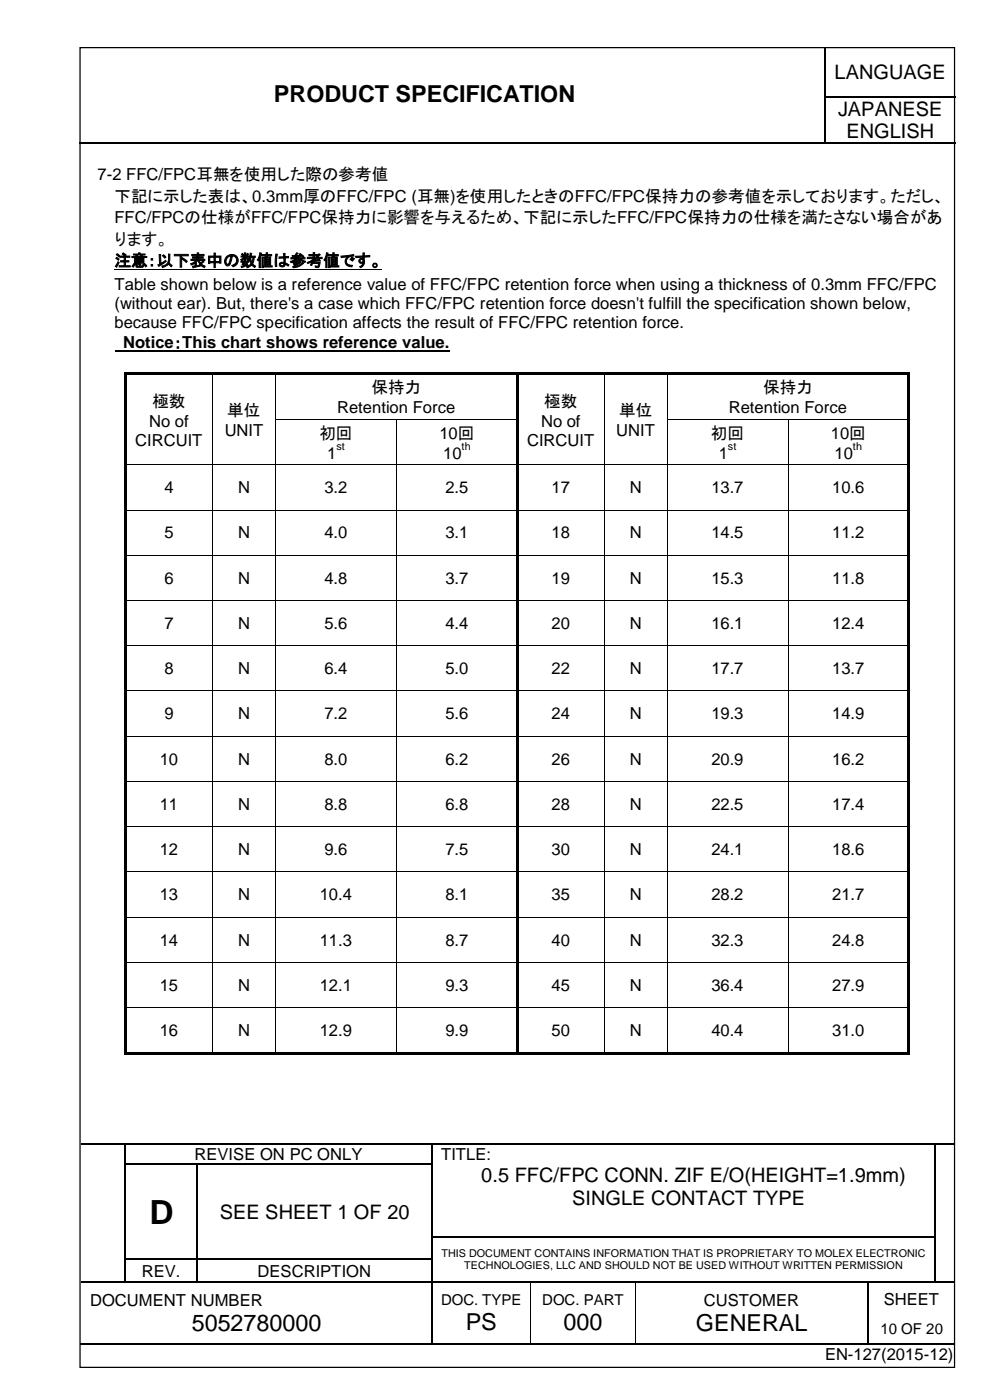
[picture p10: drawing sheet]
<svg xmlns="http://www.w3.org/2000/svg" width="210mm" height="297mm" viewBox="0 0 210 297" stroke-linecap="round" stroke-linejoin="round" font-family="sans-serif">
<defs><g id="words">
<text font-size="7.1" x="31.7" y="259.6">D</text>
<g font-size="5">
<text x="58.1" y="21.6">PRODUCT SPECIFICATION</text>
<text x="40.6" y="282.4">5052780000</text>
<text x="98.7" y="282.2">PS</text>
<text x="119.4" y="282.2">000</text>
<text x="147.6" y="282.4">GENERAL</text>
</g>
<g font-size="4.2">
<text x="176.9" y="16.7">LANGUAGE</text>
<text x="177.7" y="24.5">JAPANESE</text>
<text x="179.4" y="29.4">ENGLISH</text>
<text x="102" y="250.7">0.5 FFC/FPC CONN. ZIF E/O(HEIGHT=1.9mm)</text>
<text x="121.3" y="255.6">SINGLE CONTACT TYPE</text>
<text x="46.6" y="258.6">SEE SHEET 1 OF 20</text>
</g>
<g font-size="3.5">
<text x="20.7" y="38.1">7-2 FFC/FPC耳無を使用した際の参考値</text>
<text x="24.3" y="42.8">下記に示した表は、0.3mm厚のFFC/FPC (耳無)を使用したときのFFC/FPC保持力の参考値を示しております。ただし、</text>
<text x="24.3" y="47.3">FFC/FPCの仕様がFFC/FPC保持力に影響を与えるため、下記に示したFFC/FPC保持力の仕様を満たさない場合があ</text>
<text x="24.3" y="51.9">ります。</text>
<text x="24.3" y="56.5">注意：以下表中の数値は参考値です。</text>
<text x="24.3" y="61.4">Table shown below is a reference value of FFC/FPC retention force when using a thickness of 0.3mm FFC/FPC</text>
<text x="24.3" y="65.5">(without ear). But, there's a case which FFC/FPC retention force doesn't fulfill the specification shown below,</text>
<text x="24.3" y="69.6">because FFC/FPC specification affects the result of FFC/FPC retention force.</text>
<text x="26.1" y="73.9">Notice：This chart shows reference value.</text>
<text x="78.8" y="83.4">保持力</text>
<text x="161.8" y="83.4">保持力</text>
<text x="32.3" y="86.2">極数</text>
<text x="48.2" y="88.3">単位</text>
<text x="71.5" y="87.7">Retention Force</text>
<text x="115.4" y="86.2">極数</text>
<text x="131.3" y="88.3">単位</text>
<text x="154.5" y="87.7">Retention Force</text>
<text x="28.7" y="94.6">CIRCUIT</text>
<text x="31.6" y="90.5">No of</text>
<text x="47.6" y="92.5">UNIT</text>
<text x="67.7" y="93.1">初回</text>
<text x="93.2" y="93.1">10回</text>
<text x="111.7" y="94.6">CIRCUIT</text>
<text x="114.7" y="90.5">No of</text>
<text x="130.7" y="92.5">UNIT</text>
<text x="150.7" y="93.1">初回</text>
<text x="176.1" y="93.1">10回</text>
<text x="69.4" y="97.3">1</text>
<text x="94" y="97.3">10</text>
<text x="152.4" y="97.3">1</text>
<text x="176.9" y="97.3">10</text>
<text x="34.8" y="104.7">4</text>
<text x="50.5" y="104.7">N</text>
<text x="68.8" y="104.7">3.2</text>
<text x="94.4" y="104.7">2.5</text>
<text x="116.9" y="104.7">17</text>
<text x="133.5" y="104.7">N</text>
<text x="150.8" y="104.7">13.7</text>
<text x="176.4" y="104.7">10.6</text>
<text x="34.8" y="114.2">5</text>
<text x="50.5" y="114.2">N</text>
<text x="68.8" y="114.2">4.0</text>
<text x="94.4" y="114.2">3.1</text>
<text x="116.9" y="114.2">18</text>
<text x="133.5" y="114.2">N</text>
<text x="150.8" y="114.2">14.5</text>
<text x="176.4" y="114.2">11.2</text>
<text x="34.8" y="123.8">6</text>
<text x="50.5" y="123.8">N</text>
<text x="68.8" y="123.8">4.8</text>
<text x="94.4" y="123.8">3.7</text>
<text x="116.9" y="123.8">19</text>
<text x="133.5" y="123.8">N</text>
<text x="150.8" y="123.8">15.3</text>
<text x="176.4" y="123.8">11.8</text>
<text x="34.8" y="133.5">7</text>
<text x="50.5" y="133.5">N</text>
<text x="68.8" y="133.5">5.6</text>
<text x="94.4" y="133.5">4.4</text>
<text x="116.9" y="133.5">20</text>
<text x="133.5" y="133.5">N</text>
<text x="150.8" y="133.5">16.1</text>
<text x="176.4" y="133.5">12.4</text>
<text x="34.8" y="143">8</text>
<text x="50.5" y="143">N</text>
<text x="68.8" y="143">6.4</text>
<text x="94.4" y="143">5.0</text>
<text x="116.9" y="143">22</text>
<text x="133.5" y="143">N</text>
<text x="150.8" y="143">17.7</text>
<text x="176.4" y="143">13.7</text>
<text x="34.8" y="152.6">9</text>
<text x="50.5" y="152.6">N</text>
<text x="68.8" y="152.6">7.2</text>
<text x="94.4" y="152.6">5.6</text>
<text x="116.9" y="152.6">24</text>
<text x="133.5" y="152.6">N</text>
<text x="150.8" y="152.6">19.3</text>
<text x="176.4" y="152.6">14.9</text>
<text x="33.9" y="162.2">10</text>
<text x="50.5" y="162.2">N</text>
<text x="68.8" y="162.2">8.0</text>
<text x="94.4" y="162.2">6.2</text>
<text x="116.9" y="162.2">26</text>
<text x="133.5" y="162.2">N</text>
<text x="150.8" y="162.2">20.9</text>
<text x="176.4" y="162.2">16.2</text>
<text x="33.9" y="171.8">11</text>
<text x="50.5" y="171.8">N</text>
<text x="68.8" y="171.8">8.8</text>
<text x="94.4" y="171.8">6.8</text>
<text x="116.9" y="171.8">28</text>
<text x="133.5" y="171.8">N</text>
<text x="150.8" y="171.8">22.5</text>
<text x="176.4" y="171.8">17.4</text>
<text x="33.9" y="181.4">12</text>
<text x="50.5" y="181.4">N</text>
<text x="68.8" y="181.4">9.6</text>
<text x="94.4" y="181.4">7.5</text>
<text x="116.9" y="181.4">30</text>
<text x="133.5" y="181.4">N</text>
<text x="150.8" y="181.4">24.1</text>
<text x="176.4" y="181.4">18.6</text>
<text x="33.9" y="191">13</text>
<text x="50.5" y="191">N</text>
<text x="67.8" y="191">10.4</text>
<text x="94.4" y="191">8.1</text>
<text x="116.9" y="191">35</text>
<text x="133.5" y="191">N</text>
<text x="150.8" y="191">28.2</text>
<text x="176.4" y="191">21.7</text>
<text x="33.9" y="200.6">14</text>
<text x="50.5" y="200.6">N</text>
<text x="67.8" y="200.6">11.3</text>
<text x="94.4" y="200.6">8.7</text>
<text x="116.9" y="200.6">40</text>
<text x="133.5" y="200.6">N</text>
<text x="150.8" y="200.6">32.3</text>
<text x="176.4" y="200.6">24.8</text>
<text x="33.9" y="210.2">15</text>
<text x="50.5" y="210.2">N</text>
<text x="67.8" y="210.2">12.1</text>
<text x="94.4" y="210.2">9.3</text>
<text x="116.9" y="210.2">45</text>
<text x="133.5" y="210.2">N</text>
<text x="150.8" y="210.2">36.4</text>
<text x="176.4" y="210.2">27.9</text>
<text x="33.9" y="219.8">16</text>
<text x="50.5" y="219.8">N</text>
<text x="67.8" y="219.8">12.9</text>
<text x="94.4" y="219.8">9.9</text>
<text x="116.9" y="219.8">50</text>
<text x="133.5" y="219.8">N</text>
<text x="150.8" y="219.8">40.4</text>
<text x="176.4" y="219.8">31.0</text>
<text x="41.2" y="246.1">REVISE ON PC ONLY</text>
<text x="93.5" y="246.1">TITLE:</text>
<text x="30.1" y="270.8">REV.</text>
<text x="54.6" y="270.8">DESCRIPTION</text>
<text x="19.1" y="277">DOCUMENT NUMBER</text>
<text x="149.2" y="277">CUSTOMER</text>
<text x="187.4" y="276.8">SHEET</text>
<text x="174.9" y="288.6">EN-127(2015-12)</text>
</g>
<g font-size="3.2">
<text x="93.5" y="276.9">DOC. TYPE</text>
<text x="115" y="276.9">DOC. PART</text>
<text x="186.6" y="283">10 OF 20</text>
</g>
<g font-size="2.3">
<text x="71.3" y="95.6">st</text>
<text x="97.8" y="95.6">th</text>
<text x="154.3" y="95.6">st</text>
<text x="180.8" y="95.6">th</text>
<text x="93.6" y="266.6">THIS DOCUMENT CONTAINS INFORMATION THAT IS PROPRIETARY TO MOLEX ELECTRONIC</text>
<text x="98.4" y="269.3">TECHNOLOGIES, LLC AND SHOULD NOT BE USED WITHOUT WRITTEN PERMISSION</text>
</g>
</g></defs>
<g fill="none" stroke="#000" stroke-width=".25">
<path d="M175 10.2v10.2M16.8 30.4h158M175 20.6v9.7M175.1 20.5h27.4M175.1 30.4h27.4M17.2 242.6h9.3M26.6 242.8v4M26.6 247.1v4.8M26.6 252.2v4.9M26.6 257.3v4.9M26.7 242.6h64.8M26.7 247h15"/>
<path d="M41.8 247.1v4.8M41.8 252.2v4.9M41.8 257.3v4.9M42 247h49.5M91.6 242.8v4M91.6 247.1v4.8M91.6 252.2v4.9M91.6 257.3v4.9M91.8 242.6h106.3M198.2 242.8v4M198.2 247.1v4.8M198.2 252.2v4.9"/>
<path d="M198.2 257.3v4.9M198.4 242.6h4M17.2 272h9.3M26.6 262.5v4.6M26.6 267.3v4.6M26.7 267.2h15M26.7 272h15M41.8 262.5v4.6M41.8 267.3v4.6M42 267.2h49.5M42 272h49.5M91.6 262.5v4.6"/>
<path d="M91.6 267.3v4.6M91.6 272.2v12.9M91.8 262.3h106.3M91.8 272h20.6M112.6 272h22M134.9 272h49M184 272.2v12.9M184.1 272h14M198.2 262.5v4.6M198.2 267.3v4.6M198.4 272h4M16.9 285.2h74.6"/>
<path d="M91.8 285.2h20.6M112.6 285.2h22M134.9 285.2h49M184.1 285.2h18.3"/>
</g>
<g fill="#000">
<path d="M174.8 20.4h.3v.2h-.3z" fill-rule="evenodd"/>
<path d="M174.8 30.3h.3v.3h-.3z" fill-rule="evenodd"/>
<path d="M26.5 242.5h.2v.3h-.2z" fill-rule="evenodd"/>
<path d="M26.5 246.8h.2v.3h-.2z" fill-rule="evenodd"/>
<path d="M26.5 251.9h.2v.3h-.2z" fill-rule="evenodd"/>
<path d="M26.5 257.1h.2v.2h-.2z" fill-rule="evenodd"/>
<path d="M41.7 246.8h.3v.3h-.3z" fill-rule="evenodd"/>
<path d="M41.7 251.9h.3v.3h-.3z" fill-rule="evenodd"/>
<path d="M41.7 257.1h.3v.2h-.3z" fill-rule="evenodd"/>
<path d="M91.5 242.5h.3v.3h-.3z" fill-rule="evenodd"/>
<path d="M91.5 246.8h.3v.3h-.3z" fill-rule="evenodd"/>
<path d="M91.5 251.9h.3v.3h-.3z" fill-rule="evenodd"/>
<path d="M91.5 257.1h.3v.2h-.3z" fill-rule="evenodd"/>
<path d="M198.1 242.5h.3v.3h-.3z" fill-rule="evenodd"/>
<path d="M198.1 246.8h.3v.3h-.3z" fill-rule="evenodd"/>
<path d="M198.1 251.9h.3v.3h-.3z" fill-rule="evenodd"/>
<path d="M198.1 257.1h.3v.2h-.3z" fill-rule="evenodd"/>
<path d="M26.5 262.2h.2v.3h-.2z" fill-rule="evenodd"/>
<path d="M26.5 267.1h.2v.2h-.2z" fill-rule="evenodd"/>
<path d="M26.5 271.9h.2v.3h-.2z" fill-rule="evenodd"/>
<path d="M41.7 262.2h.3v.3h-.3z" fill-rule="evenodd"/>
<path d="M41.7 267.1h.3v.2h-.3z" fill-rule="evenodd"/>
<path d="M41.7 271.9h.3v.3h-.3z" fill-rule="evenodd"/>
<path d="M91.5 262.2h.3v.3h-.3z" fill-rule="evenodd"/>
<path d="M91.5 267.1h.3v.2h-.3z" fill-rule="evenodd"/>
<path d="M91.5 271.9h.3v.3h-.3z" fill-rule="evenodd"/>
<path d="M112.4 271.9h.2v.3h-.2z" fill-rule="evenodd"/>
<path d="M134.6 271.9h.3v.3h-.3z" fill-rule="evenodd"/>
<path d="M183.9 271.9h.2v.3h-.2z" fill-rule="evenodd"/>
<path d="M198.1 262.2h.3v.3h-.3z" fill-rule="evenodd"/>
<path d="M198.1 267.1h.3v.2h-.3z" fill-rule="evenodd"/>
<path d="M198.1 271.9h.3v.3h-.3z" fill-rule="evenodd"/>
<path d="M91.5 285.1h.3v.3h-.3z" fill-rule="evenodd"/>
<path d="M112.4 285.1h.2v.3h-.2z" fill-rule="evenodd"/>
<path d="M134.6 285.1h.3v.3h-.3z" fill-rule="evenodd"/>
<path d="M183.9 285.1h.2v.3h-.2z" fill-rule="evenodd"/>
</g>
<path d="M112.5 272.2v12.9M134.7 272.2v12.9" fill="none" stroke="#000" stroke-width=".21"/>
<path d="M55.6 15.8h112.4v9.7h-112.4z" fill-rule="evenodd" fill="#fff"/>
<path d="M17 10.1h185.4v280h-185.4z" fill="none" stroke="#000" stroke-width=".26"/>
<g fill="none" stroke="#000" stroke-width=".21">
<path d="M24.3 57.1h56.7M45.1 79.5v9.4M58.4 79.5v9.4M128.1 79.5v9.4M141.4 79.5v9.4M26.9 98.6h18.1M45.1 89.1v9.4M45.1 98.7v9.4M45.2 98.6h13.1M58.4 89.1v9.4M58.4 98.7v9.4M58.5 89h25.5"/>
<path d="M58.5 98.6h25.5M84 89.1v9.4M84 98.7v9.4M84.1 89h25.4M84.1 98.6h25.4M110 98.6h18M128.1 89.1v9.4M128.1 98.7v9.4M128.2 98.6h13.1M141.4 89.1v9.4M141.4 98.7v9.4M141.5 89h25.5"/>
<path d="M141.5 98.6h25.5M167.1 89.1v9.4M167.1 98.7v9.4M167.2 89h25.2M167.2 98.6h25.2M26.9 108.2h18.1M26.9 117.8h18.1M45.1 108.3v9.4M45.1 117.9v9.4M45.2 108.2h13.1M45.2 117.8h13.1M58.4 108.3v9.4"/>
<path d="M58.4 117.9v9.4M58.5 108.2h25.5M58.5 117.8h25.5M84 108.3v9.4M84 117.9v9.4M84.1 108.2h25.4M84.1 117.8h25.4M110 108.2h18M110 117.8h18M128.1 108.3v9.4M128.1 117.9v9.4M128.2 108.2h13.1"/>
<path d="M128.2 117.8h13.1M141.4 108.3v9.4M141.4 117.9v9.4M141.5 108.2h25.5M141.5 117.8h25.5M167.1 108.3v9.4M167.1 117.9v9.4M167.2 108.2h25.2M167.2 117.8h25.2M26.9 127.4h18.1M26.9 137h18.1M45.1 127.5v9.4"/>
<path d="M45.1 137.1v9.4M45.2 127.4h13.1M45.2 137h13.1M58.4 127.5v9.4M58.4 137.1v9.4M58.5 127.4h25.5M58.5 137h25.5M84 127.5v9.4M84 137.1v9.4M84.1 127.4h25.4M84.1 137h25.4M110 127.4h18"/>
<path d="M110 137h18M128.1 127.5v9.4M128.1 137.1v9.4M128.2 127.4h13.1M128.2 137h13.1M141.4 127.5v9.4M141.4 137.1v9.4M141.5 127.4h25.5M141.5 137h25.5M167.1 127.5v9.4M167.1 137.1v9.4M167.2 127.4h25.2"/>
<path d="M167.2 137h25.2M26.9 146.6h18.1M26.9 156.2h18.1M45.1 146.7v9.4M45.1 156.3v9.4M45.2 146.6h13.1M45.2 156.2h13.1M58.4 146.7v9.4M58.4 156.3v9.4M58.5 146.6h25.5M58.5 156.2h25.5M84 146.7v9.4"/>
<path d="M84 156.3v9.4M84.1 146.6h25.4M84.1 156.2h25.4M110 146.6h18M110 156.2h18M128.1 146.7v9.4M128.1 156.3v9.4M128.2 146.6h13.1M128.2 156.2h13.1M141.4 146.7v9.4M141.4 156.3v9.4M141.5 146.6h25.5"/>
<path d="M141.5 156.2h25.5M167.1 146.7v9.4M167.1 156.3v9.4M167.2 146.6h25.2M167.2 156.2h25.2M26.9 165.8h18.1M26.9 175.4h18.1M45.1 165.9v9.4M45.1 175.5v9.4M45.2 165.8h13.1M45.2 175.4h13.1M58.4 165.9v9.4"/>
<path d="M58.4 175.5v9.4M58.5 165.8h25.5M58.5 175.4h25.5M84 165.9v9.4M84 175.5v9.4M84.1 165.8h25.4M84.1 175.4h25.4M110 165.8h18M110 175.4h18M128.1 165.9v9.4M128.1 175.5v9.4M128.2 165.8h13.1"/>
<path d="M128.2 175.4h13.1M141.4 165.9v9.4M141.4 175.5v9.4M141.5 165.8h25.5M141.5 175.4h25.5M167.1 165.9v9.4M167.1 175.5v9.4M167.2 165.8h25.2M167.2 175.4h25.2M26.9 185h18.1M26.9 194.6h18.1M45.1 185.1v9.4"/>
<path d="M45.1 194.7v9.4M45.2 185h13.1M45.2 194.6h13.1M58.4 185.1v9.4M58.4 194.7v9.4M58.5 185h25.5M58.5 194.6h25.5M84 185.1v9.4M84 194.7v9.4M84.1 185h25.4M84.1 194.6h25.4M110 185h18"/>
<path d="M110 194.6h18M128.1 185.1v9.4M128.1 194.7v9.4M128.2 185h13.1M128.2 194.6h13.1M141.4 185.1v9.4M141.4 194.7v9.4M141.5 185h25.5M141.5 194.6h25.5M167.1 185.1v9.4M167.1 194.7v9.4M167.2 185h25.2"/>
<path d="M167.2 194.6h25.2M26.9 204.2h18.1M26.9 213.8h18.1M45.1 204.2v9.5M45.1 213.9v9.4M45.2 204.2h13.1M45.2 213.8h13.1M58.4 204.2v9.5M58.4 213.9v9.4M58.5 204.2h25.5M58.5 213.8h25.5M84 204.2v9.5"/>
<path d="M84 213.9v9.4M84.1 204.2h25.4M84.1 213.8h25.4M110 204.2h18M110 213.8h18M128.1 204.2v9.5M128.1 213.9v9.4M128.2 204.2h13.1M128.2 213.8h13.1M141.4 204.2v9.5M141.4 213.9v9.4M141.5 204.2h25.5"/>
<path d="M141.5 213.8h25.5M167.1 204.2v9.5M167.1 213.9v9.4M167.2 204.2h25.2M167.2 213.8h25.2"/>
</g>
<path d="M24.3 74.5h71" fill="none" stroke="#000" stroke-width=".38"/>
<g fill="#000">
<path d="M26.4 79h.5v.5h-.5z" fill-rule="evenodd"/>
<path d="M26.4 79h.5v.5h-.5z" fill-rule="evenodd"/>
<path d="M26.9 79h18.1v.5h-18.1z" fill-rule="evenodd"/>
<path d="M45 79.5h.2z" fill-rule="evenodd"/>
<path d="M45 79h.5v.5h-.5z" fill-rule="evenodd"/>
<path d="M45.5 79h12.8v.5h-12.8z" fill-rule="evenodd"/>
<path d="M58.3 79.5h.2z" fill-rule="evenodd"/>
<path d="M58.3 79h.6v.5h-.6z" fill-rule="evenodd"/>
<path d="M58.9 79h50.6v.5h-50.6z" fill-rule="evenodd"/>
<path d="M109.5 79.5h.5z" fill-rule="evenodd"/>
<path d="M109.5 79h.5v.5h-.5z" fill-rule="evenodd"/>
<path d="M110 79h18v.5h-18z" fill-rule="evenodd"/>
<path d="M128 79.5h.2z" fill-rule="evenodd"/>
<path d="M128 79h.5v.5h-.5z" fill-rule="evenodd"/>
<path d="M128.5 79h12.8v.5h-12.8z" fill-rule="evenodd"/>
<path d="M141.3 79.5h.2z" fill-rule="evenodd"/>
<path d="M141.3 79h.5v.5h-.5z" fill-rule="evenodd"/>
<path d="M141.8 79h50.6v.5h-50.6z" fill-rule="evenodd"/>
<path d="M192.4 79h.5v.5h-.5z" fill-rule="evenodd"/>
<path d="M192.4 79h.5v.5h-.5z" fill-rule="evenodd"/>
<path d="M26.4 79.5h.5v9.4h-.5z" fill-rule="evenodd"/>
<path d="M26.4 88.9h.5v.2h-.5z" fill-rule="evenodd"/>
<path d="M26.4 89.1h.5v9.4h-.5z" fill-rule="evenodd"/>
<path d="M26.4 98.5h.5v.2h-.5z" fill-rule="evenodd"/>
<path d="M45 88.9h.2v.2h-.2z" fill-rule="evenodd"/>
<path d="M45 98.5h.2v.2h-.2z" fill-rule="evenodd"/>
<path d="M58.3 88.9h.2v.2h-.2z" fill-rule="evenodd"/>
<path d="M58.3 98.5h.2v.2h-.2z" fill-rule="evenodd"/>
<path d="M84 88.9h.1v.2h-.1z" fill-rule="evenodd"/>
<path d="M84 98.5h.1v.2h-.1z" fill-rule="evenodd"/>
<path d="M109.5 79.5h.5v9.4h-.5z" fill-rule="evenodd"/>
<path d="M109.5 88.9h.5v.2h-.5z" fill-rule="evenodd"/>
<path d="M109.5 89.1h.5v9.4h-.5z" fill-rule="evenodd"/>
<path d="M109.5 98.5h.5v.2h-.5z" fill-rule="evenodd"/>
<path d="M128 88.9h.2v.2h-.2z" fill-rule="evenodd"/>
<path d="M128 98.5h.2v.2h-.2z" fill-rule="evenodd"/>
<path d="M141.3 88.9h.2v.2h-.2z" fill-rule="evenodd"/>
<path d="M141.3 98.5h.2v.2h-.2z" fill-rule="evenodd"/>
<path d="M167 88.9h.2v.2h-.2z" fill-rule="evenodd"/>
<path d="M167 98.5h.2v.2h-.2z" fill-rule="evenodd"/>
<path d="M192.4 79.5h.5v9.4h-.5z" fill-rule="evenodd"/>
<path d="M192.4 88.9h.5v.2h-.5z" fill-rule="evenodd"/>
<path d="M192.4 89.1h.5v9.4h-.5z" fill-rule="evenodd"/>
<path d="M192.4 98.5h.5v.2h-.5z" fill-rule="evenodd"/>
<path d="M26.4 98.7h.5v9.4h-.5z" fill-rule="evenodd"/>
<path d="M26.4 108.1h.5v.2h-.5z" fill-rule="evenodd"/>
<path d="M26.4 108.3h.5v9.4h-.5z" fill-rule="evenodd"/>
<path d="M26.4 117.7h.5v.2h-.5z" fill-rule="evenodd"/>
<path d="M45 108.1h.2v.2h-.2z" fill-rule="evenodd"/>
<path d="M45 117.7h.2v.2h-.2z" fill-rule="evenodd"/>
<path d="M58.3 108.1h.2v.2h-.2z" fill-rule="evenodd"/>
<path d="M58.3 117.7h.2v.2h-.2z" fill-rule="evenodd"/>
<path d="M84 108.1h.1v.2h-.1z" fill-rule="evenodd"/>
<path d="M84 117.7h.1v.2h-.1z" fill-rule="evenodd"/>
<path d="M109.5 98.7h.5v9.4h-.5z" fill-rule="evenodd"/>
<path d="M109.5 108.1h.5v.2h-.5z" fill-rule="evenodd"/>
<path d="M109.5 108.3h.5v9.4h-.5z" fill-rule="evenodd"/>
<path d="M109.5 117.7h.5v.2h-.5z" fill-rule="evenodd"/>
<path d="M128 108.1h.2v.2h-.2z" fill-rule="evenodd"/>
<path d="M128 117.7h.2v.2h-.2z" fill-rule="evenodd"/>
<path d="M141.3 108.1h.2v.2h-.2z" fill-rule="evenodd"/>
<path d="M141.3 117.7h.2v.2h-.2z" fill-rule="evenodd"/>
<path d="M167 108.1h.2v.2h-.2z" fill-rule="evenodd"/>
<path d="M167 117.7h.2v.2h-.2z" fill-rule="evenodd"/>
<path d="M192.4 98.7h.5v9.4h-.5z" fill-rule="evenodd"/>
<path d="M192.4 108.1h.5v.2h-.5z" fill-rule="evenodd"/>
<path d="M192.4 108.3h.5v9.4h-.5z" fill-rule="evenodd"/>
<path d="M192.4 117.7h.5v.2h-.5z" fill-rule="evenodd"/>
<path d="M26.4 117.9h.5v9.4h-.5z" fill-rule="evenodd"/>
<path d="M26.4 127.3h.5v.2h-.5z" fill-rule="evenodd"/>
<path d="M26.4 127.5h.5v9.4h-.5z" fill-rule="evenodd"/>
<path d="M26.4 136.9h.5v.2h-.5z" fill-rule="evenodd"/>
<path d="M45 127.3h.2v.2h-.2z" fill-rule="evenodd"/>
<path d="M45 136.9h.2v.2h-.2z" fill-rule="evenodd"/>
<path d="M58.3 127.3h.2v.2h-.2z" fill-rule="evenodd"/>
<path d="M58.3 136.9h.2v.2h-.2z" fill-rule="evenodd"/>
<path d="M84 127.3h.1v.2h-.1z" fill-rule="evenodd"/>
<path d="M84 136.9h.1v.2h-.1z" fill-rule="evenodd"/>
<path d="M109.5 117.9h.5v9.4h-.5z" fill-rule="evenodd"/>
<path d="M109.5 127.3h.5v.2h-.5z" fill-rule="evenodd"/>
<path d="M109.5 127.5h.5v9.4h-.5z" fill-rule="evenodd"/>
<path d="M109.5 136.9h.5v.2h-.5z" fill-rule="evenodd"/>
<path d="M128 127.3h.2v.2h-.2z" fill-rule="evenodd"/>
<path d="M128 136.9h.2v.2h-.2z" fill-rule="evenodd"/>
<path d="M141.3 127.3h.2v.2h-.2z" fill-rule="evenodd"/>
<path d="M141.3 136.9h.2v.2h-.2z" fill-rule="evenodd"/>
<path d="M167 127.3h.2v.2h-.2z" fill-rule="evenodd"/>
<path d="M167 136.9h.2v.2h-.2z" fill-rule="evenodd"/>
<path d="M192.4 117.9h.5v9.4h-.5z" fill-rule="evenodd"/>
<path d="M192.4 127.3h.5v.2h-.5z" fill-rule="evenodd"/>
<path d="M192.4 127.5h.5v9.4h-.5z" fill-rule="evenodd"/>
<path d="M192.4 136.9h.5v.2h-.5z" fill-rule="evenodd"/>
<path d="M26.4 137.1h.5v9.4h-.5z" fill-rule="evenodd"/>
<path d="M26.4 146.5h.5v.2h-.5z" fill-rule="evenodd"/>
<path d="M26.4 146.7h.5v9.4h-.5z" fill-rule="evenodd"/>
<path d="M26.4 156.1h.5v.2h-.5z" fill-rule="evenodd"/>
<path d="M45 146.5h.2v.2h-.2z" fill-rule="evenodd"/>
<path d="M45 156.1h.2v.2h-.2z" fill-rule="evenodd"/>
<path d="M58.3 146.5h.2v.2h-.2z" fill-rule="evenodd"/>
<path d="M58.3 156.1h.2v.2h-.2z" fill-rule="evenodd"/>
<path d="M84 146.5h.1v.2h-.1z" fill-rule="evenodd"/>
<path d="M84 156.1h.1v.2h-.1z" fill-rule="evenodd"/>
<path d="M109.5 137.1h.5v9.4h-.5z" fill-rule="evenodd"/>
<path d="M109.5 146.5h.5v.2h-.5z" fill-rule="evenodd"/>
<path d="M109.5 146.7h.5v9.4h-.5z" fill-rule="evenodd"/>
<path d="M109.5 156.1h.5v.2h-.5z" fill-rule="evenodd"/>
<path d="M128 146.5h.2v.2h-.2z" fill-rule="evenodd"/>
<path d="M128 156.1h.2v.2h-.2z" fill-rule="evenodd"/>
<path d="M141.3 146.5h.2v.2h-.2z" fill-rule="evenodd"/>
<path d="M141.3 156.1h.2v.2h-.2z" fill-rule="evenodd"/>
<path d="M167 146.5h.2v.2h-.2z" fill-rule="evenodd"/>
<path d="M167 156.1h.2v.2h-.2z" fill-rule="evenodd"/>
<path d="M192.4 137.1h.5v9.4h-.5z" fill-rule="evenodd"/>
<path d="M192.4 146.5h.5v.2h-.5z" fill-rule="evenodd"/>
<path d="M192.4 146.7h.5v9.4h-.5z" fill-rule="evenodd"/>
<path d="M192.4 156.1h.5v.2h-.5z" fill-rule="evenodd"/>
<path d="M26.4 156.3h.5v9.4h-.5z" fill-rule="evenodd"/>
<path d="M26.4 165.7h.5v.2h-.5z" fill-rule="evenodd"/>
<path d="M26.4 165.9h.5v9.4h-.5z" fill-rule="evenodd"/>
<path d="M26.4 175.3h.5v.2h-.5z" fill-rule="evenodd"/>
<path d="M45 165.7h.2v.2h-.2z" fill-rule="evenodd"/>
<path d="M45 175.3h.2v.2h-.2z" fill-rule="evenodd"/>
<path d="M58.3 165.7h.2v.2h-.2z" fill-rule="evenodd"/>
<path d="M58.3 175.3h.2v.2h-.2z" fill-rule="evenodd"/>
<path d="M84 165.7h.1v.2h-.1z" fill-rule="evenodd"/>
<path d="M84 175.3h.1v.2h-.1z" fill-rule="evenodd"/>
<path d="M109.5 156.3h.5v9.4h-.5z" fill-rule="evenodd"/>
<path d="M109.5 165.7h.5v.2h-.5z" fill-rule="evenodd"/>
<path d="M109.5 165.9h.5v9.4h-.5z" fill-rule="evenodd"/>
<path d="M109.5 175.3h.5v.2h-.5z" fill-rule="evenodd"/>
<path d="M128 165.7h.2v.2h-.2z" fill-rule="evenodd"/>
<path d="M128 175.3h.2v.2h-.2z" fill-rule="evenodd"/>
<path d="M141.3 165.7h.2v.2h-.2z" fill-rule="evenodd"/>
<path d="M141.3 175.3h.2v.2h-.2z" fill-rule="evenodd"/>
<path d="M167 165.7h.2v.2h-.2z" fill-rule="evenodd"/>
<path d="M167 175.3h.2v.2h-.2z" fill-rule="evenodd"/>
<path d="M192.4 156.3h.5v9.4h-.5z" fill-rule="evenodd"/>
<path d="M192.4 165.7h.5v.2h-.5z" fill-rule="evenodd"/>
<path d="M192.4 165.9h.5v9.4h-.5z" fill-rule="evenodd"/>
<path d="M192.4 175.3h.5v.2h-.5z" fill-rule="evenodd"/>
<path d="M26.4 175.5h.5v9.4h-.5z" fill-rule="evenodd"/>
<path d="M26.4 184.9h.5v.2h-.5z" fill-rule="evenodd"/>
<path d="M26.4 185.1h.5v9.4h-.5z" fill-rule="evenodd"/>
<path d="M26.4 194.5h.5v.2h-.5z" fill-rule="evenodd"/>
<path d="M45 184.9h.2v.2h-.2z" fill-rule="evenodd"/>
<path d="M45 194.5h.2v.2h-.2z" fill-rule="evenodd"/>
<path d="M58.3 184.9h.2v.2h-.2z" fill-rule="evenodd"/>
<path d="M58.3 194.5h.2v.2h-.2z" fill-rule="evenodd"/>
<path d="M84 184.9h.1v.2h-.1z" fill-rule="evenodd"/>
<path d="M84 194.5h.1v.2h-.1z" fill-rule="evenodd"/>
<path d="M109.5 175.5h.5v9.4h-.5z" fill-rule="evenodd"/>
<path d="M109.5 184.9h.5v.2h-.5z" fill-rule="evenodd"/>
<path d="M109.5 185.1h.5v9.4h-.5z" fill-rule="evenodd"/>
<path d="M109.5 194.5h.5v.2h-.5z" fill-rule="evenodd"/>
<path d="M128 184.9h.2v.2h-.2z" fill-rule="evenodd"/>
<path d="M128 194.5h.2v.2h-.2z" fill-rule="evenodd"/>
<path d="M141.3 184.9h.2v.2h-.2z" fill-rule="evenodd"/>
<path d="M141.3 194.5h.2v.2h-.2z" fill-rule="evenodd"/>
<path d="M167 184.9h.2v.2h-.2z" fill-rule="evenodd"/>
<path d="M167 194.5h.2v.2h-.2z" fill-rule="evenodd"/>
<path d="M192.4 175.5h.5v9.4h-.5z" fill-rule="evenodd"/>
<path d="M192.4 184.9h.5v.2h-.5z" fill-rule="evenodd"/>
<path d="M192.4 185.1h.5v9.4h-.5z" fill-rule="evenodd"/>
<path d="M192.4 194.5h.5v.2h-.5z" fill-rule="evenodd"/>
<path d="M26.4 194.7h.5v9.4h-.5z" fill-rule="evenodd"/>
<path d="M26.4 204.1h.5v.1h-.5z" fill-rule="evenodd"/>
<path d="M26.4 204.2h.5v9.5h-.5z" fill-rule="evenodd"/>
<path d="M26.4 213.7h.5v.2h-.5z" fill-rule="evenodd"/>
<path d="M45 204.1h.2v.1h-.2z" fill-rule="evenodd"/>
<path d="M45 213.7h.2v.2h-.2z" fill-rule="evenodd"/>
<path d="M58.3 204.1h.2v.1h-.2z" fill-rule="evenodd"/>
<path d="M58.3 213.7h.2v.2h-.2z" fill-rule="evenodd"/>
<path d="M84 204.1h.1v.1h-.1z" fill-rule="evenodd"/>
<path d="M84 213.7h.1v.2h-.1z" fill-rule="evenodd"/>
<path d="M109.5 194.7h.5v9.4h-.5z" fill-rule="evenodd"/>
<path d="M109.5 204.1h.5v.1h-.5z" fill-rule="evenodd"/>
<path d="M109.5 204.2h.5v9.5h-.5z" fill-rule="evenodd"/>
<path d="M109.5 213.7h.5v.2h-.5z" fill-rule="evenodd"/>
<path d="M128 204.1h.2v.1h-.2z" fill-rule="evenodd"/>
<path d="M128 213.7h.2v.2h-.2z" fill-rule="evenodd"/>
<path d="M141.3 204.1h.2v.1h-.2z" fill-rule="evenodd"/>
<path d="M141.3 213.7h.2v.2h-.2z" fill-rule="evenodd"/>
<path d="M167 204.1h.2v.1h-.2z" fill-rule="evenodd"/>
<path d="M167 213.7h.2v.2h-.2z" fill-rule="evenodd"/>
<path d="M192.4 194.7h.5v9.4h-.5z" fill-rule="evenodd"/>
<path d="M192.4 204.1h.5v.1h-.5z" fill-rule="evenodd"/>
<path d="M192.4 204.2h.5v9.5h-.5z" fill-rule="evenodd"/>
<path d="M192.4 213.7h.5v.2h-.5z" fill-rule="evenodd"/>
<path d="M26.4 213.9h.5v9.4h-.5z" fill-rule="evenodd"/>
<path d="M26.4 223.3h.5v.5h-.5z" fill-rule="evenodd"/>
<path d="M26.4 223.3h.5v.5h-.5z" fill-rule="evenodd"/>
<path d="M26.9 223.3h18.1v.5h-18.1z" fill-rule="evenodd"/>
<path d="M45 223.3h.5v.5h-.5z" fill-rule="evenodd"/>
<path d="M45.5 223.3h12.8v.5h-12.8z" fill-rule="evenodd"/>
<path d="M58.3 223.3h.6v.5h-.6z" fill-rule="evenodd"/>
<path d="M58.9 223.3h25.1v.5h-25.1z" fill-rule="evenodd"/>
<path d="M84 223.3h.5v.5h-.5z" fill-rule="evenodd"/>
<path d="M84.5 223.3h25v.5h-25z" fill-rule="evenodd"/>
<path d="M109.5 213.9h.5v9.4h-.5z" fill-rule="evenodd"/>
<path d="M109.5 223.3h.5v.5h-.5z" fill-rule="evenodd"/>
<path d="M110 223.3h18v.5h-18z" fill-rule="evenodd"/>
<path d="M128 223.3h.5v.5h-.5z" fill-rule="evenodd"/>
<path d="M128.5 223.3h12.8v.5h-12.8z" fill-rule="evenodd"/>
<path d="M141.3 223.3h.5v.5h-.5z" fill-rule="evenodd"/>
<path d="M141.8 223.3h25.2v.5h-25.2z" fill-rule="evenodd"/>
<path d="M167 223.3h.5v.5h-.5z" fill-rule="evenodd"/>
<path d="M167.5 223.3h24.9v.5h-24.9z" fill-rule="evenodd"/>
<path d="M192.4 213.9h.5v9.4h-.5z" fill-rule="evenodd"/>
<path d="M192.4 223.3h.5v.5h-.5z" fill-rule="evenodd"/>
<path d="M192.4 223.3h.5v.5h-.5z" fill-rule="evenodd"/>
</g>
<use href="#words"/>
</svg>
